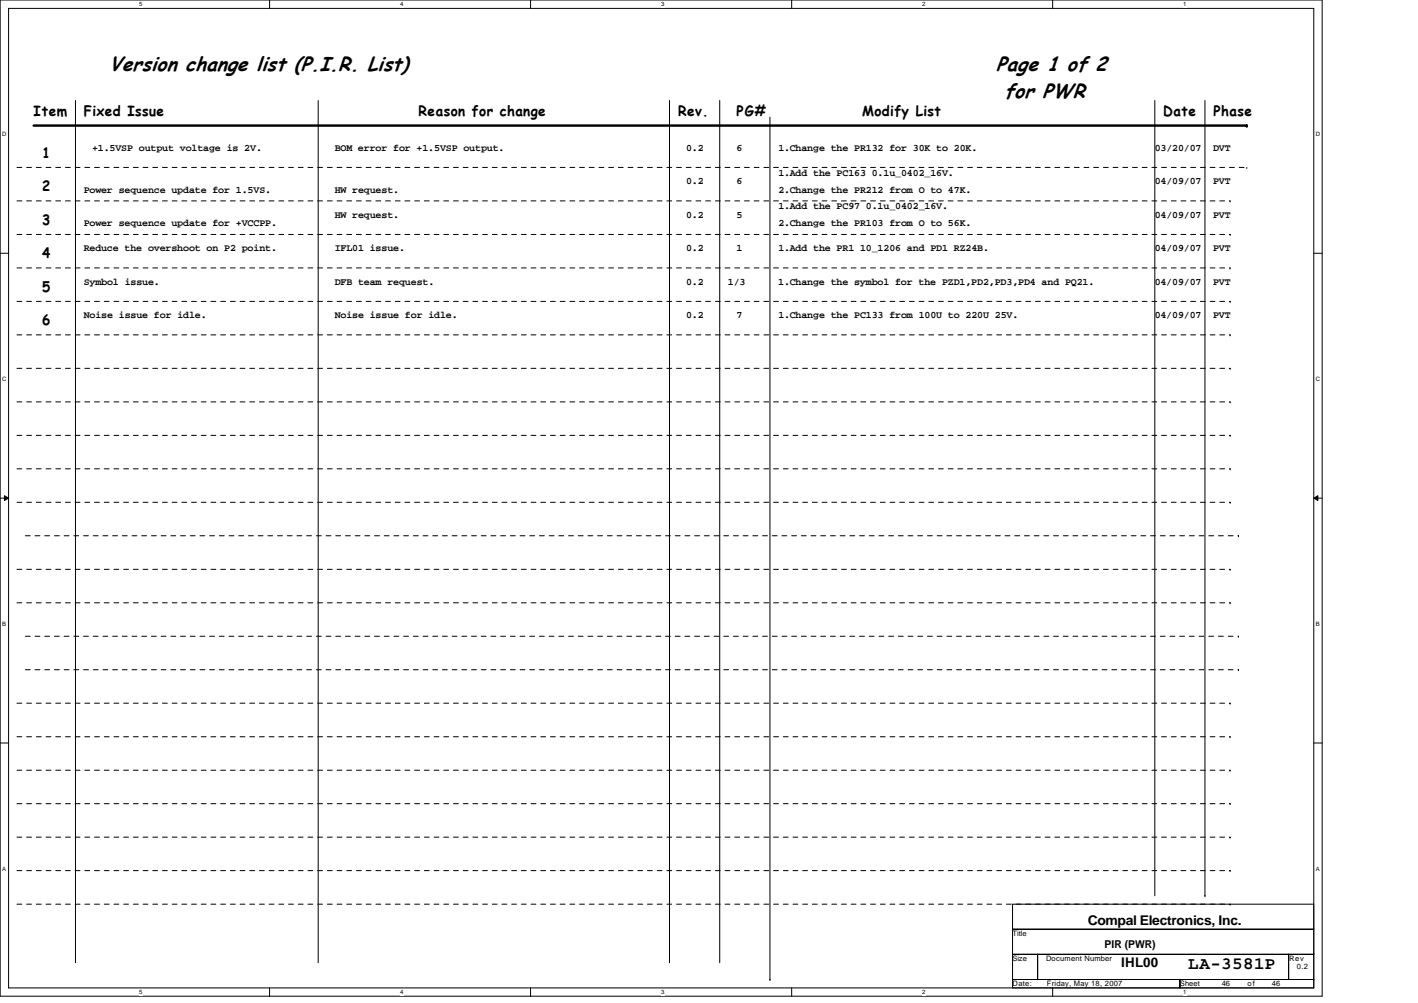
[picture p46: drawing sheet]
<svg xmlns="http://www.w3.org/2000/svg" width="297mm" height="210mm" viewBox="0 0 297 210" stroke-linecap="round" stroke-linejoin="round" font-family="sans-serif">
<defs><g id="words">
<g font-size="4.2">
<text x="22.8" y="15">Version change list (P.I.R. List)</text>
<text x="208.7" y="15">Page 1 of 2</text>
<text x="210.4" y="20.6">for PWR</text>
</g>
<text font-size="3.7" x="248.9" y="202.9">LA-3581P</text>
<g font-size="3">
<text x="7" y="24.3">Item</text>
<text x="17.6" y="24.3">Fixed Issue</text>
<text x="87.7" y="24.3">Reason for change</text>
<text x="142.1" y="24.3">Rev.</text>
<text x="154.3" y="24.3">PG#</text>
<text x="180.6" y="24.3">Modify List</text>
<text x="243.7" y="24.3">Date</text>
<text x="254.2" y="24.3">Phase</text>
<text x="8.8" y="33.1">1</text>
<text x="8.8" y="40.1">2</text>
<text x="8.8" y="47.1">3</text>
<text x="8.8" y="54.1">4</text>
<text x="8.8" y="61.1">5</text>
<text x="8.8" y="68.1">6</text>
</g>
<g font-size="2.8">
<text x="227.9" y="193.6">Compal Electronics, Inc.</text>
<text x="234.9" y="202.4">IHL00</text>
</g>
<text font-size="2.3" x="231.4" y="198.4">PIR (PWR)</text>
<g font-size="2.1">
<text x="19.3" y="31.6">+1.5VSP output voltage is 2V.</text>
<text x="70.1" y="31.6">BOM error for +1.5VSP output.</text>
<text x="143.7" y="31.6">0.2</text>
<text x="154.3" y="31.6">6</text>
<text x="163" y="31.6">1.Change the PR132 for 30K to 20K.</text>
<text x="241.9" y="31.6">03/20/07</text>
<text x="254.1" y="31.6">DVT</text>
<text x="17.6" y="40.3">Power sequence update for 1.5VS.</text>
<text x="70.1" y="40.3">HW request.</text>
<text x="143.7" y="38.6">0.2</text>
<text x="154.3" y="38.6">6</text>
<text x="163" y="36.8">1.Add the PC163 0.1u_0402_16V.</text>
<text x="163" y="40.3">2.Change the PR212 from O to 47K.</text>
<text x="241.9" y="38.6">04/09/07</text>
<text x="254.1" y="38.6">PVT</text>
<text x="17.6" y="47.3">Power sequence update for +VCCPP.</text>
<text x="70.1" y="45.6">HW request.</text>
<text x="143.7" y="45.6">0.2</text>
<text x="154.3" y="45.6">5</text>
<text x="163" y="43.8">1.Add the PC97 0.1u_0402_16V.</text>
<text x="163" y="47.3">2.Change the PR103 from O to 56K.</text>
<text x="241.9" y="45.6">04/09/07</text>
<text x="254.1" y="45.6">PVT</text>
<text x="17.6" y="52.6">Reduce the overshoot on P2 point.</text>
<text x="70.1" y="52.6">IFL01 issue.</text>
<text x="143.7" y="52.6">0.2</text>
<text x="154.3" y="52.6">1</text>
<text x="163" y="52.6">1.Add the PR1 10_1206 and PD1 RZ24B.</text>
<text x="241.9" y="52.6">04/09/07</text>
<text x="254.1" y="52.6">PVT</text>
<text x="17.6" y="59.6">Symbol issue.</text>
<text x="70.1" y="59.6">DFB team request.</text>
<text x="143.7" y="59.6">0.2</text>
<text x="152.5" y="59.6">1/3</text>
<text x="163" y="59.6">1.Change the symbol for the PZD1,PD2,PD3,PD4 and PQ21.</text>
<text x="241.9" y="59.6">04/09/07</text>
<text x="254.1" y="59.6">PVT</text>
<text x="17.6" y="66.6">Noise issue for idle.</text>
<text x="70.1" y="66.6">Noise issue for idle.</text>
<text x="143.7" y="66.6">0.2</text>
<text x="154.3" y="66.6">7</text>
<text x="163" y="66.6">1.Change the PC133 from 100U to 220U 25V.</text>
<text x="241.9" y="66.6">04/09/07</text>
<text x="254.1" y="66.6">PVT</text>
</g>
<g font-size="1.6">
<text x="212.1" y="195.9">Title</text>
<text x="212.1" y="201.2">Size</text>
<text x="219.1" y="201.2">Document Number</text>
<text x="270" y="201.2">Rev</text>
<text x="271.7" y="202.9">0.2</text>
<text x="212.1" y="206.5">Date:</text>
<text x="219.3" y="206.5">Friday, May 18, 2007</text>
<text x="247.2" y="206.5">Sheet</text>
<text x="255.9" y="206.5">46</text>
<text x="261.3" y="206.5">of</text>
<text x="266.4" y="206.5">46</text>
</g>
<g font-size="1.3">
<text x="29.1" y="1.3">5</text>
<text x="83.8" y="1.3">4</text>
<text x="138.5" y="1.3">3</text>
<text x="193.2" y="1.3">2</text>
<text x="247.8" y="1.3">1</text>
<text x=".5" y="28.5">D</text>
<text x="275.7" y="28.5">D</text>
<text x=".5" y="79.8">C</text>
<text x="275.7" y="79.8">C</text>
<text x=".5" y="131">B</text>
<text x="275.7" y="131">B</text>
<text x=".5" y="182.3">A</text>
<text x="275.7" y="182.3">A</text>
<text x="29.1" y="208.1">5</text>
<text x="83.8" y="208.1">4</text>
<text x="138.5" y="208.1">3</text>
<text x="193.2" y="208.1">2</text>
<text x="247.8" y="208.1">1</text>
</g>
</g></defs>
<path d="M0 0h277v208.6h-277zM1.8 1.8h273.4v205h-273.4z" fill="none" stroke="#000" stroke-width=".21"/>
<g fill="#fff">
<path d="M29.1 .2h.7v1.4h-.7z"/>
<path d="M29.1 207h.7v1.4h-.7z"/>
</g>
<path d="M56.5 0v1.8M56.5 206.8v1.8" fill="none" stroke="#000" stroke-width=".21"/>
<g fill="#fff">
<path d="M83.8 .2h.7v1.4h-.7z"/>
<path d="M83.8 207h.7v1.4h-.7z"/>
</g>
<path d="M111.1 0v1.8M111.1 206.8v1.8" fill="none" stroke="#000" stroke-width=".21"/>
<g fill="#fff">
<path d="M138.5 .2h.6v1.4h-.6z"/>
<path d="M138.5 207h.6v1.4h-.6z"/>
</g>
<path d="M165.8 0v1.8M165.8 206.8v1.8" fill="none" stroke="#000" stroke-width=".21"/>
<g fill="#fff">
<path d="M193.2 .2h.6v1.4h-.6z"/>
<path d="M193.2 207h.6v1.4h-.6z"/>
</g>
<path d="M220.5 0v1.8M220.5 206.8v1.8" fill="none" stroke="#000" stroke-width=".21"/>
<g fill="#fff">
<path d="M247.8 .2h.7v1.4h-.7z"/>
<path d="M247.8 207h.7v1.4h-.7z"/>
<path d="M.5 27.4h.9v1.4h-.9z"/>
<path d="M275.6 27.4h.9v1.4h-.9z"/>
<path d="M.5 78.7h.9v1.4h-.9z"/>
<path d="M275.6 78.7h.9v1.4h-.9z"/>
</g>
<path d="M0 53h1.8M275.2 53h1.8" fill="none" stroke="#000" stroke-width=".21"/>
<g fill="#fff">
<path d="M.5 129.9h.8v1.4h-.8z"/>
<path d="M275.6 129.9h.9v1.4h-.9z"/>
</g>
<path d="M0 104.3h1.8M275.2 104.3h1.8" fill="none" stroke="#000" stroke-width=".21"/>
<path d="M.9 103.8l.9 .5-.9 .5zM275.2 104.3l.9-.5v1z" fill="#000" stroke="#000" stroke-width=".21"/>
<g fill="#fff">
<path d="M.5 181.2h.8v1.4h-.8z"/>
<path d="M275.6 181.2h.9v1.4h-.9z"/>
</g>
<g fill="none" stroke="#000" stroke-width=".21">
<path d="M15.8 21v180.5M66.7 21v180.5M140.2 21v180.5M150.8 21v180.5M161.3 24.5v180.6M241.9 21v166.5M252.4 21v166.5M0 155.6h1.8M275.2 155.6h1.8M212.1 189.3h63.1v5.2h-63.1zM212.1 194.5h63.1v5.3h-63.1zM212.1 199.8h5.3v5.3h-5.3z"/>
<path d="M217.4 199.8h52.5v5.3h-52.5zM252.4 187.5h.1M269.9 199.8h5.3v5.3h-5.3zM161.3 205.1h.1M212.1 205.1h35.1v1.7h-35.1zM247.2 205.1h28v1.7h-28z"/>
</g>
<path d="M7 26.3h254.2M261.2 26.3h.1" fill="none" stroke="#000" stroke-width=".51"/>
<g fill="none" stroke="#000" stroke-width=".21" stroke-dasharray="1 1 1 1 1 1 1 1">
<path d="M3.6 35.1h257.6M261.2 35.1h.1M3.6 42.1h254.1M3.6 49.1h254.1M3.6 56.1h254.1M257.7 42.1h.1M257.7 49.1h.1M257.7 56.1h.1M3.6 63.1h254.1M3.6 70.1h254.1M3.6 77.1h254.1M257.7 63.1h.1"/>
<path d="M257.7 70.1h.1M257.7 77.1h.1M3.6 84.1h254.1M3.6 91.1h254.1M3.6 98.1h254.1M257.7 84.1h.1M257.7 91.1h.1M257.7 98.1h.1M3.6 105.2h254.1M3.6 119.2h254.1M5.3 112.2h254.1M257.7 105.2h.1"/>
<path d="M257.7 119.2h.1M259.4 112.2h.1M3.6 126.2h254.1M5.3 133.2h254.1M257.7 126.2h.1M259.4 133.2h.1M3.6 147.2h254.1M3.6 154.2h254.1M5.3 140.2h254.1M257.7 147.2h.1M257.7 154.2h.1M259.4 140.2h.1"/>
<path d="M3.6 161.2h254.1M3.6 168.3h254.1M3.6 175.3h254.1M257.7 161.2h.1M257.7 168.3h.1M257.7 175.3h.1M3.6 182.3h254.1M3.6 189.3h254.1M257.7 182.3h.1M257.7 189.3h.1"/>
</g>
<use href="#words"/>
</svg>
